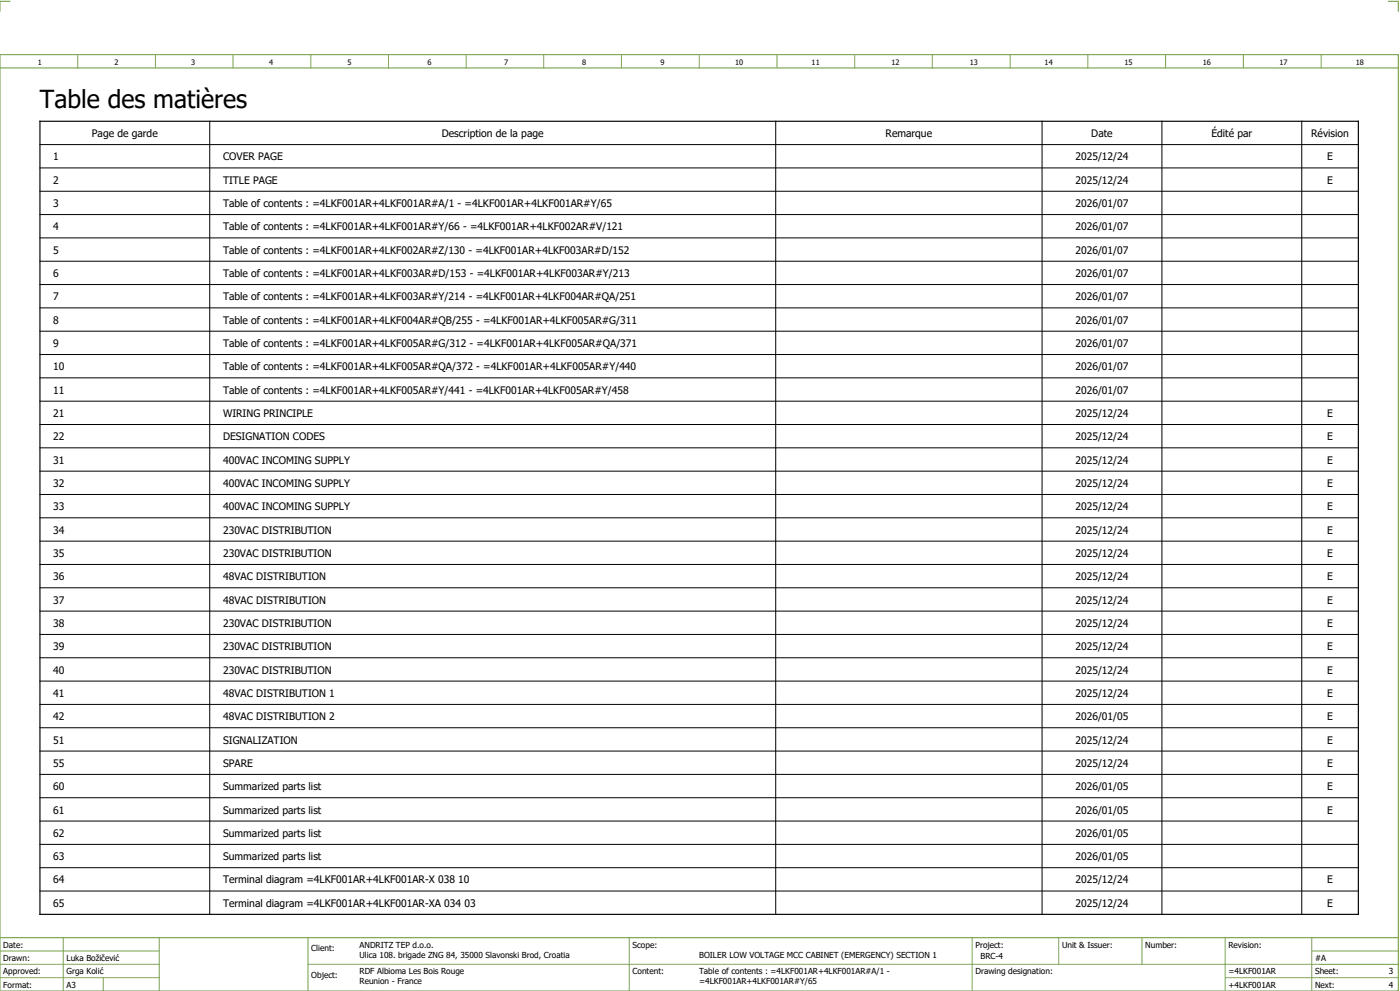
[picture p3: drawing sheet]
<svg xmlns="http://www.w3.org/2000/svg" width="421mm" height="297mm" viewBox="0 0 421 297" stroke-linecap="round" stroke-linejoin="round" font-family="sans-serif">
<defs><g id="words">
<text font-size="7.5" x="12" y="32.4">Table des matières</text>
<g font-size="3.1">
<text x="27.6" y="41.1">Page de garde</text>
<text x="132.7" y="41.1">Description de la page</text>
<text x="266" y="41.1">Remarque</text>
<text x="327.8" y="41.1">Date</text>
<text x="363.9" y="41.1">Édité par</text>
<text x="393.8" y="41.1">Révision</text>
<text x="16" y="48.1">1</text>
<text x="67" y="48.1">COVER PAGE</text>
<text x="323" y="48.1">2025/12/24</text>
<text x="398.6" y="48.1">E</text>
<text x="16" y="55.1">2</text>
<text x="67" y="55.1">TITLE PAGE</text>
<text x="323" y="55.1">2025/12/24</text>
<text x="398.6" y="55.1">E</text>
<text x="16" y="62.1">3</text>
<text x="67" y="62.1">Table of contents : =4LKF001AR+4LKF001AR#A/1 - =4LKF001AR+4LKF001AR#Y/65</text>
<text x="323" y="62.1">2026/01/07</text>
<text x="16" y="69.1">4</text>
<text x="67" y="69.1">Table of contents : =4LKF001AR+4LKF001AR#Y/66 - =4LKF001AR+4LKF002AR#V/121</text>
<text x="323" y="69.1">2026/01/07</text>
<text x="16" y="76.1">5</text>
<text x="67" y="76.1">Table of contents : =4LKF001AR+4LKF002AR#Z/130 - =4LKF001AR+4LKF003AR#D/152</text>
<text x="323" y="76.1">2026/01/07</text>
<text x="16" y="83.1">6</text>
<text x="67" y="83.1">Table of contents : =4LKF001AR+4LKF003AR#D/153 - =4LKF001AR+4LKF003AR#Y/213</text>
<text x="323" y="83.1">2026/01/07</text>
<text x="16" y="90.1">7</text>
<text x="67" y="90.1">Table of contents : =4LKF001AR+4LKF003AR#Y/214 - =4LKF001AR+4LKF004AR#QA/251</text>
<text x="323" y="90.1">2026/01/07</text>
<text x="16" y="97.1">8</text>
<text x="67" y="97.1">Table of contents : =4LKF001AR+4LKF004AR#QB/255 - =4LKF001AR+4LKF005AR#G/311</text>
<text x="323" y="97.1">2026/01/07</text>
<text x="16" y="104.1">9</text>
<text x="67" y="104.1">Table of contents : =4LKF001AR+4LKF005AR#G/312 - =4LKF001AR+4LKF005AR#QA/371</text>
<text x="323" y="104.1">2026/01/07</text>
<text x="16" y="111.1">10</text>
<text x="67" y="111.1">Table of contents : =4LKF001AR+4LKF005AR#QA/372 - =4LKF001AR+4LKF005AR#Y/440</text>
<text x="323" y="111.1">2026/01/07</text>
<text x="16" y="118.1">11</text>
<text x="67" y="118.1">Table of contents : =4LKF001AR+4LKF005AR#Y/441 - =4LKF001AR+4LKF005AR#Y/458</text>
<text x="323" y="118.1">2026/01/07</text>
<text x="16" y="125.1">21</text>
<text x="67" y="125.1">WIRING PRINCIPLE</text>
<text x="323" y="125.1">2025/12/24</text>
<text x="398.6" y="125.1">E</text>
<text x="16" y="132.1">22</text>
<text x="67" y="132.1">DESIGNATION CODES</text>
<text x="323" y="132.1">2025/12/24</text>
<text x="398.6" y="132.1">E</text>
<text x="16" y="139.1">31</text>
<text x="67" y="139.1">400VAC INCOMING SUPPLY</text>
<text x="323" y="139.1">2025/12/24</text>
<text x="398.6" y="139.1">E</text>
<text x="16" y="146.1">32</text>
<text x="67" y="146.1">400VAC INCOMING SUPPLY</text>
<text x="323" y="146.1">2025/12/24</text>
<text x="398.6" y="146.1">E</text>
<text x="16" y="153.1">33</text>
<text x="67" y="153.1">400VAC INCOMING SUPPLY</text>
<text x="323" y="153.1">2025/12/24</text>
<text x="398.6" y="153.1">E</text>
<text x="16" y="160.1">34</text>
<text x="67" y="160.1">230VAC DISTRIBUTION</text>
<text x="323" y="160.1">2025/12/24</text>
<text x="398.6" y="160.1">E</text>
<text x="16" y="167.1">35</text>
<text x="67" y="167.1">230VAC DISTRIBUTION</text>
<text x="323" y="167.1">2025/12/24</text>
<text x="398.6" y="167.1">E</text>
<text x="16" y="174.1">36</text>
<text x="67" y="174.1">48VAC DISTRIBUTION</text>
<text x="323" y="174.1">2025/12/24</text>
<text x="398.6" y="174.1">E</text>
<text x="16" y="181.1">37</text>
<text x="67" y="181.1">48VAC DISTRIBUTION</text>
<text x="323" y="181.1">2025/12/24</text>
<text x="398.6" y="181.1">E</text>
<text x="16" y="188.1">38</text>
<text x="67" y="188.1">230VAC DISTRIBUTION</text>
<text x="323" y="188.1">2025/12/24</text>
<text x="398.6" y="188.1">E</text>
<text x="16" y="195.1">39</text>
<text x="67" y="195.1">230VAC DISTRIBUTION</text>
<text x="323" y="195.1">2025/12/24</text>
<text x="398.6" y="195.1">E</text>
<text x="16" y="202.1">40</text>
<text x="67" y="202.1">230VAC DISTRIBUTION</text>
<text x="323" y="202.1">2025/12/24</text>
<text x="398.6" y="202.1">E</text>
<text x="16" y="209.1">41</text>
<text x="67" y="209.1">48VAC DISTRIBUTION 1</text>
<text x="323" y="209.1">2025/12/24</text>
<text x="398.6" y="209.1">E</text>
<text x="16" y="216.1">42</text>
<text x="67" y="216.1">48VAC DISTRIBUTION 2</text>
<text x="323" y="216.1">2026/01/05</text>
<text x="398.6" y="216.1">E</text>
<text x="16" y="223.1">51</text>
<text x="67" y="223.1">SIGNALIZATION</text>
<text x="323" y="223.1">2025/12/24</text>
<text x="398.6" y="223.1">E</text>
<text x="16" y="230.1">55</text>
<text x="67" y="230.1">SPARE</text>
<text x="323" y="230.1">2025/12/24</text>
<text x="398.6" y="230.1">E</text>
<text x="16" y="237.1">60</text>
<text x="67" y="237.1">Summarized parts list</text>
<text x="323" y="237.1">2026/01/05</text>
<text x="398.6" y="237.1">E</text>
<text x="16" y="244.1">61</text>
<text x="67" y="244.1">Summarized parts list</text>
<text x="323" y="244.1">2026/01/05</text>
<text x="398.6" y="244.1">E</text>
<text x="16" y="251.1">62</text>
<text x="67" y="251.1">Summarized parts list</text>
<text x="323" y="251.1">2026/01/05</text>
<text x="16" y="258.1">63</text>
<text x="67" y="258.1">Summarized parts list</text>
<text x="323" y="258.1">2026/01/05</text>
<text x="16" y="265.1">64</text>
<text x="67" y="265.1">Terminal diagram =4LKF001AR+4LKF001AR-X 038 10</text>
<text x="323" y="265.1">2025/12/24</text>
<text x="398.6" y="265.1">E</text>
<text x="16" y="272.1">65</text>
<text x="67" y="272.1">Terminal diagram =4LKF001AR+4LKF001AR-XA 034 03</text>
<text x="323" y="272.1">2025/12/24</text>
<text x="398.6" y="272.1">E</text>
</g>
<g font-size="2.5">
<text x="1" y="284.4">Date:</text>
<text x="93.5" y="285.4">Client:</text>
<text x="108" y="284.4">ANDRITZ TEP d.o.o.</text>
<text x="108" y="287.4">Ulica 108. brigade ZNG 84, 35000 Slavonski Brod, Croatia</text>
<text x="190" y="284.4">Scope:</text>
<text x="210" y="287.4">BOILER LOW VOLTAGE MCC CABINET (EMERGENCY) SECTION 1</text>
<text x="293" y="284.4">Project:</text>
<text x="294.5" y="287.9">BRC-4</text>
<text x="319" y="284.4">Unit &amp; Issuer:</text>
<text x="344" y="284.4">Number:</text>
<text x="369" y="284.4">Revision:</text>
<text x="1" y="288.4">Drawn:</text>
<text x="1" y="292.4">Approved:</text>
<text x="20" y="288.4">Luka Božičević</text>
<text x="20" y="292.4">Grga Kolić</text>
<text x="93.5" y="293.4">Object:</text>
<text x="108" y="292.4">RDF Albioma Les Bois Rouge</text>
<text x="190" y="292.4">Content:</text>
<text x="210" y="292.4">Table of contents : =4LKF001AR+4LKF001AR#A/1 -</text>
<text x="293" y="292.4">Drawing designation:</text>
<text x="369" y="292.4">=4LKF001AR</text>
<text x="395" y="292.4">Sheet:</text>
<text x="395" y="288.4">#A</text>
<text x="417.1" y="292.4">3</text>
<text x="1" y="296.4">Format:</text>
<text x="20" y="296.4">A3</text>
<text x="108" y="295.4">Reunion - France</text>
<text x="210" y="295.4">=4LKF001AR+4LKF001AR#Y/65</text>
<text x="369" y="296.4">+4LKF001AR</text>
<text x="395" y="296.4">Next:</text>
<text x="417.1" y="296.4">4</text>
</g>
<g font-size="2.2">
<text x="11.4" y="19.4">1</text>
<text x="34.4" y="19.4">2</text>
<text x="57.4" y="19.4">3</text>
<text x="80.9" y="19.4">4</text>
<text x="104.4" y="19.4">5</text>
<text x="128.4" y="19.4">6</text>
<text x="151.4" y="19.4">7</text>
<text x="174.9" y="19.4">8</text>
<text x="198.4" y="19.4">9</text>
<text x="220.8" y="19.4">10</text>
<text x="243.8" y="19.4">11</text>
<text x="267.8" y="19.4">12</text>
<text x="291.3" y="19.4">13</text>
<text x="313.8" y="19.4">14</text>
<text x="337.8" y="19.4">15</text>
<text x="361.3" y="19.4">16</text>
<text x="384.3" y="19.4">17</text>
<text x="407.3" y="19.4">18</text>
</g>
</g></defs>
<path d="M0 16.4h420v281h-420zM3 .4h-3v3M417 .4h3v3M0 20.4h420M0 281.4h420" fill="none" stroke="#7ca552" stroke-width=".35"/>
<g fill="none" stroke="#7ca552" stroke-width=".3">
<path d="M23.4 16.5v4M46.7 16.4v4M70 16.4v4M93.4 16.4v4M116.7 16.5v4M140 16.4v4M163.3 16.4v4M186.7 16.4v4M210 16.4v4M233.4 16.4v4M256.7 16.4v4M280 16.5v4"/>
<path d="M303.4 16.4v4M326.8 16.4v4M350.1 16.4v4M373.5 16.4v4M396.8 16.4v4M0 285.4h47.8M0 293.4h47.8M19 281.4v16M31 293.4v4M47.8 281.4v16M47.8 289.4h-47.8M92.5 281.4v16"/>
<path d="M92.5 289.4h327.5M189 281.4v16M292 281.4v15.8M318 281.4v8M343 281.4v8M368 281.4v15.8M368 293.4h52M394 285.4h26M394 281.4v15.8"/>
</g>
<g fill="none" stroke="#000" stroke-width=".3">
<path d="M63 36.4v238M233 36.4v238M313 36.4v238M349 36.4v238M391 36.4v238M12 57.4h396M12 50.4h396M12 43.4h396M12 71.4h396M12 78.4h396M12 64.4h396M12 85.4h396"/>
<path d="M12 99.4h396M12 92.4h396M12 113.4h396M12 106.4h396M12 127.4h396M12 120.4h396M12 134.4h396M12 141.4h396M12 155.4h396M12 148.4h396M12 169.4h396M12 176.4h396"/>
<path d="M12 162.4h396M12 183.4h396M12 197.4h396M12 190.4h396M12 218.4h396M12 211.4h396M12 204.4h396M12 225.4h396M12 239.4h396M12 232.4h396M12 253.4h396M12 246.4h396"/>
<path d="M12 267.4h396M12 260.4h396"/>
</g>
<path d="M12 36.4h396v238h-396z" fill="none" stroke="#000" stroke-width=".35"/>
<use href="#words"/>
</svg>
